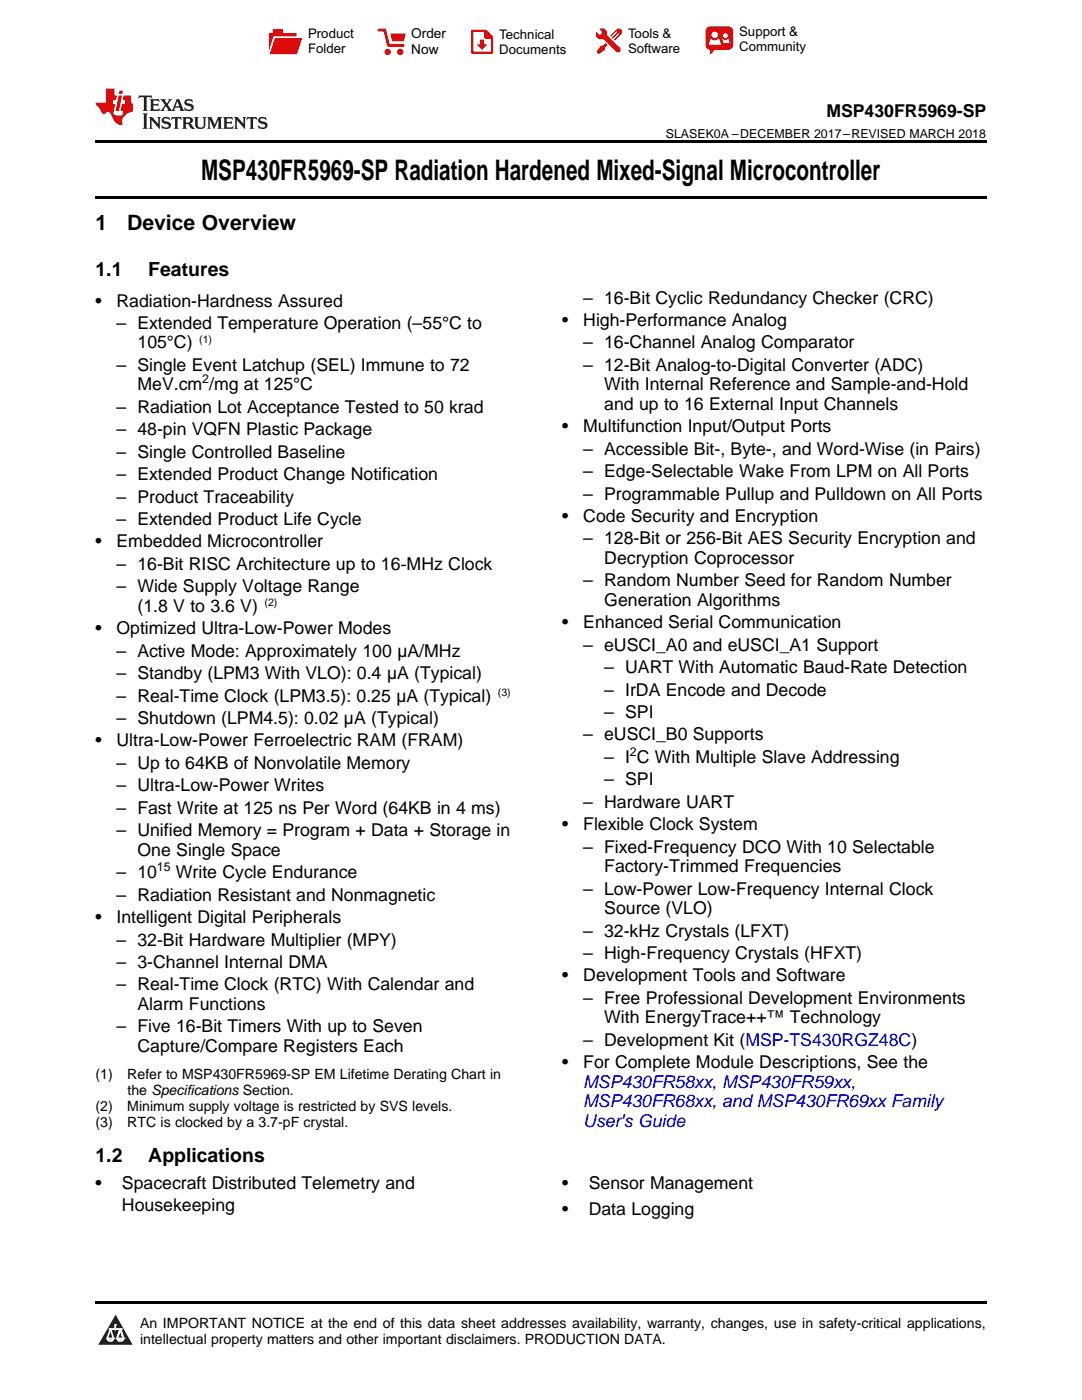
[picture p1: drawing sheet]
<svg xmlns="http://www.w3.org/2000/svg" width="216mm" height="279mm" viewBox="0 0 216 279" stroke-linecap="round" stroke-linejoin="round" font-family="sans-serif">
<defs><g id="words">
<text font-size="5.6" x="40.1" y="36">MSP430FR5969-SP Radiation Hardened Mixed-Signal Microcontroller</text>
<g font-size="4.2">
<text x="19" y="45.9">1</text>
<text x="25.4" y="45.9">Device Overview</text>
</g>
<g font-size="3.9">
<text x="19" y="55.1">1.1</text>
<text x="29.6" y="55.1">Features</text>
<text x="19" y="231.9">1.2</text>
<text x="29.6" y="231.9">Applications</text>
</g>
<g font-size="3.5">
<text x="164.9" y="23.3">MSP430FR5969-SP</text>
<text x="19" y="61.2">•</text>
<text x="23.2" y="61.2">Radiation-Hardness Assured</text>
<text x="23.2" y="65.7">– Extended Temperature Operation (–55°C to</text>
<text x="112.2" y="65.1">•</text>
<text x="116.4" y="60.6">– 16-Bit Cyclic Redundancy Checker (CRC)</text>
<text x="116.4" y="65.1">High-Performance Analog</text>
<text x="27.4" y="69.5">105°C)</text>
<text x="116.4" y="69.5">– 16-Channel Analog Comparator</text>
<text x="23.2" y="74">– Single Event Latchup (SEL) Immune to 72</text>
<text x="27.4" y="77.9">MeV.cm /mg at 125°C</text>
<text x="116.4" y="74">– 12-Bit Analog-to-Digital Converter (ADC)</text>
<text x="120.6" y="77.9">With Internal Reference and Sample-and-Hold</text>
<text x="23.2" y="82.4">– Radiation Lot Acceptance Tested to 50 krad</text>
<text x="120.6" y="81.8">and up to 16 External Input Channels</text>
<text x="23.2" y="86.9">– 48-pin VQFN Plastic Package</text>
<text x="112.2" y="86.3">•</text>
<text x="116.4" y="86.3">Multifunction Input/Output Ports</text>
<text x="23.2" y="91.3">– Single Controlled Baseline</text>
<text x="23.2" y="95.8">– Extended Product Change Notification</text>
<text x="116.4" y="90.7">– Accessible Bit-, Byte-, and Word-Wise (in Pairs)</text>
<text x="116.4" y="95.2">– Edge-Selectable Wake From LPM on All Ports</text>
<text x="23.2" y="100.3">– Product Traceability</text>
<text x="116.4" y="99.7">– Programmable Pullup and Pulldown on All Ports</text>
<text x="23.2" y="104.8">– Extended Product Life Cycle</text>
<text x="112.2" y="104.2">•</text>
<text x="116.4" y="104.2">Code Security and Encryption</text>
<text x="19" y="109.3">•</text>
<text x="23.2" y="109.3">Embedded Microcontroller</text>
<text x="23.2" y="113.7">– 16-Bit RISC Architecture up to 16‑MHz Clock</text>
<text x="116.4" y="108.7">– 128-Bit or 256-Bit AES Security Encryption and</text>
<text x="120.6" y="112.5">Decryption Coprocessor</text>
<text x="23.2" y="118.2">– Wide Supply Voltage Range</text>
<text x="116.4" y="117">– Random Number Seed for Random Number</text>
<text x="27.4" y="122.1">(1.8 V to 3.6 V)</text>
<text x="112.2" y="125.4">•</text>
<text x="116.4" y="125.4">Enhanced Serial Communication</text>
<text x="120.6" y="120.9">Generation Algorithms</text>
<text x="19" y="126.6">•</text>
<text x="23.2" y="126.6">Optimized Ultra-Low-Power Modes</text>
<text x="23.2" y="131.1">– Active Mode: Approximately 100 µA/MHz</text>
<text x="116.4" y="129.9">– eUSCI_A0 and eUSCI_A1 Support</text>
<text x="23.2" y="135.5">– Standby (LPM3 With VLO): 0.4 µA (Typical)</text>
<text x="120.6" y="134.3">– UART With Automatic Baud-Rate Detection</text>
<text x="23.2" y="140">– Real-Time Clock (LPM3.5): 0.25 µA (Typical)</text>
<text x="120.6" y="138.8">– IrDA Encode and Decode</text>
<text x="120.6" y="143.3">– SPI</text>
<text x="19" y="149">•</text>
<text x="23.2" y="144.5">– Shutdown (LPM4.5): 0.02 µA (Typical)</text>
<text x="23.2" y="149">Ultra-Low-Power Ferroelectric RAM (FRAM)</text>
<text x="116.4" y="147.8">– eUSCI_B0 Supports</text>
<text x="23.2" y="153.5">– Up to 64KB of Nonvolatile Memory</text>
<text x="120.6" y="152.3">– I C With Multiple Slave Addressing</text>
<text x="23.2" y="157.9">– Ultra-Low-Power Writes</text>
<text x="116.4" y="161.2">– Hardware UART</text>
<text x="120.6" y="156.7">– SPI</text>
<text x="23.2" y="162.4">– Fast Write at 125 ns Per Word (64KB in 4 ms)</text>
<text x="23.2" y="166.9">– Unified Memory = Program + Data + Storage in</text>
<text x="112.2" y="165.7">•</text>
<text x="116.4" y="165.7">Flexible Clock System</text>
<text x="27.4" y="170.8">One Single Space</text>
<text x="116.4" y="170.2">– Fixed-Frequency DCO With 10 Selectable</text>
<text x="23.2" y="175.3">– 10</text>
<text x="23.2" y="179.7">– Radiation Resistant and Nonmagnetic</text>
<text x="35.1" y="175.3">Write Cycle Endurance</text>
<text x="116.4" y="178.5">– Low-Power Low-Frequency Internal Clock</text>
<text x="120.6" y="174.1">Factory-Trimmed Frequencies</text>
<text x="19" y="184.2">•</text>
<text x="23.2" y="184.2">Intelligent Digital Peripherals</text>
<text x="120.6" y="182.4">Source (VLO)</text>
<text x="23.2" y="188.7">– 32-Bit Hardware Multiplier (MPY)</text>
<text x="116.4" y="186.9">– 32-kHz Crystals (LFXT)</text>
<text x="116.4" y="191.4">– High-Frequency Crystals (HFXT)</text>
<text x="23.2" y="193.2">– 3-Channel Internal DMA</text>
<text x="23.2" y="197.7">– Real-Time Clock (RTC) With Calendar and</text>
<text x="112.2" y="195.9">•</text>
<text x="116.4" y="195.9">Development Tools and Software</text>
<text x="27.4" y="201.5">Alarm Functions</text>
<text x="116.4" y="200.3">– Free Professional Development Environments</text>
<text x="23.2" y="206">– Five 16-Bit Timers With up to Seven</text>
<text x="27.4" y="209.9">Capture/Compare Registers Each</text>
<text x="116.4" y="208.7">– Development Kit (MSP-TS430RGZ48C)</text>
<text x="120.6" y="204.2">With EnergyTrace++™ Technology</text>
<text x="112.2" y="213.2">•</text>
<text x="116.4" y="213.2">For Complete Module Descriptions, See the</text>
<text x="19" y="237.4">•</text>
<text x="24.3" y="237.4">Spacecraft Distributed Telemetry and</text>
<text x="112.2" y="237.4">•</text>
<text x="117.5" y="237.4">Sensor Management</text>
<text x="24.3" y="241.6">Housekeeping</text>
<text x="112.2" y="242.5">•</text>
<text x="117.5" y="242.5">Data Logging</text>
</g>
<g font-size="3.5" fill="#00f">
<text x="116.4" y="217.1">MSP430FR58xx, MSP430FR59xx,</text>
<text x="116.4" y="220.9">MSP430FR68xx, and MSP430FR69xx Family</text>
<text x="116.4" y="224.8">User's Guide</text>
</g>
<g font-size="2.8">
<text x="19" y="215.3">(1)</text>
<text x="25.4" y="215.3">Refer to MSP430FR5969-SP EM Lifetime Derating Chart in</text>
<text x="19" y="221.7">(2)</text>
<text x="25.4" y="221.7">Minimum supply voltage is restricted by SVS levels.</text>
<text x="25.4" y="218.5">the Specifications Section.</text>
<text x="19" y="224.8">(3)</text>
<text x="25.4" y="224.8">RTC is clocked by a 3.7-pF crystal.</text>
<text x="27.9" y="265">An IMPORTANT NOTICE at the end of this data sheet addresses availability, warranty, changes, use in safety-critical applications,</text>
<text x="27.9" y="268.2">intellectual property matters and other important disclaimers. PRODUCTION DATA.</text>
</g>
<g font-size="2.7">
<text x="82.1" y="7.7">Order</text>
<text x="82.1" y="10.7">Now</text>
</g>
<g font-size="2.6">
<text x="61.5" y="7.6">Product</text>
<text x="61.5" y="10.6">Folder</text>
<text x="99.6" y="7.8">Technical</text>
<text x="99.6" y="10.8">Documents</text>
<text x="125.3" y="7.6">Tools &amp;</text>
<text x="125.3" y="10.6">Software</text>
<text x="147.5" y="7.2">Support &amp;</text>
<text x="147.5" y="10.2">Community</text>
</g>
<g font-size="2.5">
<text x="132.9" y="27.4">SLASEK0A –DECEMBER 2017–REVISED MARCH 2018</text>
<text x="40.4" y="76.5">2</text>
<text x="125.7" y="150.8">2</text>
<text x="31.3" y="173.8">15</text>
</g>
<g font-size="2.1">
<text x="39.7" y="68.4">(1)</text>
<text x="52.8" y="121">(2)</text>
<text x="99.3" y="138.9">(3)</text>
</g>
</g></defs>
<path d="M23.1 262.4l3.4 6h-6.9z" fill="#231f20"/>
<path d="M21.4 267.1h1.2l-.3 .5h-.3a.55 .55 0 0 1-.6-.5z" fill-rule="evenodd" fill="#fff"/>
<path d="M21.4 267.1h1.2l-.3 .5h-.3a.55 .55 0 0 1-.6-.5z" fill="none" stroke="#231f20" stroke-width=".34"/>
<path d="M21.4 267.1l1.2 .1-.3 .4h-.5z" fill="none" stroke="#fff" stroke-width=".34"/>
<path d="M23 265.3h.1" fill="none" stroke="#fff" stroke-width=".34"/>
<path d="M23 264.4v.9z" fill="#fff"/>
<path d="M23 264.4v.9z" fill="none" stroke="#fff" stroke-width=".34"/>
<circle cx="23" cy="264.4" r=".17" fill="#fff"/>
<path d="M21.9 265.2h.1" fill="none" stroke="#fff" stroke-width=".34"/>
<path d="M21.9 265.2h2.3z" fill="#fff"/>
<path d="M21.9 265.2h2.3z" fill="none" stroke="#fff" stroke-width=".34"/>
<circle cx="24.2" cy="265.2" r=".17" fill="#fff"/>
<path d="M23.3 267.1h.1" fill="none" stroke="#fff" stroke-width=".34"/>
<path d="M24 265.2l-.7 1.9z" fill="#fff"/>
<path d="M24 265.2l-.7 1.9z" fill="none" stroke="#fff" stroke-width=".34"/>
<path d="M24 265.2l.7 1.9z" fill="#fff"/>
<path d="M24 265.2l.7 1.9z" fill="none" stroke="#fff" stroke-width=".34"/>
<path d="M24.6 267.1h.1" fill="none" stroke="#fff" stroke-width=".34"/>
<circle cx="21.4" cy="267.1" r=".17" fill="#fff"/>
<path d="M22.1 265.2l-.7 1.9z" fill="#fff"/>
<path d="M22.1 265.2l-.7 1.9z" fill="none" stroke="#fff" stroke-width=".34"/>
<path d="M22.1 265.2l.5 1.9z" fill="#fff"/>
<path d="M22.1 265.2l.5 1.9z" fill="none" stroke="#fff" stroke-width=".34"/>
<circle cx="22.6" cy="267.1" r=".17" fill="#fff"/>
<path d="M23.4 267.1h1.3a.65 .65 0 0 1-.7 .5 .65 .65 0 0 1-.6-.5z" fill-rule="evenodd" fill="#fff"/>
<path d="M23.4 267.1h1.3a.65 .65 0 0 1-.7 .5 .65 .65 0 0 1-.6-.5z" fill="none" stroke="#231f20" stroke-width=".34"/>
<path d="M23.4 267.1h1.3l-.4 .5h-.6z" fill="none" stroke="#fff" stroke-width=".34"/>
<path d="M23.3 267.1h.1" fill="none" stroke="#fff" stroke-width=".34"/>
<circle cx="24.7" cy="267.1" r=".17" fill="#fff"/>
<path d="M19 39.1h177.8v.5h-177.8zM19 28h177.8v.5h-177.8zM19 259.7h177.8v.5h-177.8z" fill="#000"/>
<path d="M27.7 19.1l-.1 .6 .6-.3h.5v.2v2.2l-.2 .3h1l-.2-.3v-2.2v-.2h.5l.6 .3-.2-.6zM29.9 19.8l.2 .4v1.6l-.2 .3h1.9l.1-.6a1.09 1.09 0 0 1-1.3 .2v-.7h.6l.4 .2v-.6l-.2 .2h-.8v-.6l.2-.1a1.01 1.01 0 0 1 1 .3l-.1-.6zM32 19.8l.9 1.2-1 1.1h.9l-.2-.2 .5-.7 .5 .7-.3 .2h1.7l-.2-.2 .1-.4h1l.1 .4-.2 .2h1l-.3-.3-.7-2h-.5l-1 2.2-.8-1.1 .9-1.1h-.9l.2 .2-.4 .7-.4-.7 .2-.2zM35.4 20.2l.4 1h-.8zM37 19.9a.66 .66 0 0 0-.2 .8 .66 .66 0 0 0 .6 .4l.7 .2 .1 .2a.8 .8 0 0 1-.7 .4 .8 .8 0 0 1-.7-.5l.1 .7 .2-.1a.94 .94 0 0 0 1.1 .1 .94 .94 0 0 0 .4-.9 1.48 1.48 0 0 0-1.3-.6v-.4a1.1 1.1 0 0 1 1.2 .2l-.2-.6-.2 .1-.5-.1zM28.5 22.6l.2 .4v2.3l-.2 .4h1l-.2-.4v-2.3l.2-.4zM29.7 23.4l.2 .3v1.6l-.2 .4h.8l-.3-.4 .1-1.3 1.6 1.7v-2l.2-.3h-.7l.2 .2v1.1l-1.2-1.3zM32.5 23.5a.66 .66 0 0 0-.2 .7 .66 .66 0 0 0 .6 .5l.6 .1 .2 .3a.8 .8 0 0 1-.8 .4 .8 .8 0 0 1-.7-.5l.2 .7 .2-.1a.94 .94 0 0 0 1 .1 .94 .94 0 0 0 .5-1 1.47 1.47 0 0 0-1.3-.6l-.1-.3a1.1 1.1 0 0 1 1.3 .2l-.2-.6-.2 .1-.5-.2zM34.3 23.4l-.2 .6a.64 .64 0 0 1 .8-.3v1.6l-.2 .4h1l-.3-.4 .1-1.6a.66 .66 0 0 1 .8 .3l-.2-.6zM36.3 23.4l.3 .3v1.6l-.3 .4h1l-.2-.2v-.8l.5 .1 .1 .1a.8 .8 0 0 0 1.2 .7l-1-1a.62 .62 0 0 0 .6-.6 .62 .62 0 0 0-.6-.6zM37.1 23.7h.1a.48 .48 0 0 1 .6 0 .48 .48 0 0 1 .1 .6l-.2 .1-.6 .1zM38.7 23.4l.2 .2a2.29 2.29 0 0 0 .4 2 1.05 1.05 0 0 0 1.7-.7v-1.3l.2-.2h-.8l.2 .3v1.2a.61 .61 0 0 1-.6 .6 .61 .61 0 0 1-.6-.6v-1.2l.3-.3zM41.3 23.4l.3 .3v1.6l-.3 .4h.8l-.2-.4v-1.4l.8 1.8 .9-1.8v1.4l-.2 .4h.9l-.2-.4v-1.6l.2-.3h-.8l-.7 1.5-.6-1.5zM44.5 23.4l.2 .3v1.6l-.2 .4h1.9l.2-.6a1.1 1.1 0 0 1-1.4 .2v-.7h.6l.4 .2v-.7l-.2 .2h-.8v-.5l.2-.2a1.02 1.02 0 0 1 1.1 .3l-.2-.5zM46.7 23.4l.2 .3v1.6l-.2 .4h.8l-.3-.4 .1-1.3 1.6 1.7v-2l.2-.3h-.7l.2 .2v1.1l-1.2-1.3zM49.3 23.4l-.1 .6a.64 .64 0 0 1 .8-.3v1.6l-.3 .4h1l-.2-.4v-1.6a.66 .66 0 0 1 .8 .3l-.1-.6zM51.7 23.5a.66 .66 0 0 0-.2 .7 .66 .66 0 0 0 .7 .5l.6 .1 .1 .3a.8 .8 0 0 1-.7 .4 .8 .8 0 0 1-.7-.5l.1 .7 .2-.1a.94 .94 0 0 0 1.1 .1 .94 .94 0 0 0 .4-1 1.48 1.48 0 0 0-1.2-.6l-.1-.3a1.1 1.1 0 0 1 1.2 .2l-.2-.6-.1 .1-.6-.2z" fill="#231f20"/>
<path d="M21.1 17.7v2.8h-2v.3l.9 1a.96 .96 0 0 0 1 .9 .59 .59 0 0 1 .5-.3 .59 .59 0 0 1 .5 .3l.4 .8a1.61 1.61 0 0 0 2.1 1.3 1.63 1.63 0 0 1 1.1-2.2l.9-.4v-1.5a1.6 1.6 0 0 1-.4-1.6h-1.4l-.2 .9h.5l-.2 .8h-.5l-.2 1v.3h.5l-.2 .9h-.7a.74 .74 0 0 1-1-.6l.3-1.6h-.5l.2-.8h.5l.1-.9h-.4v-1.4zM23.7 19.1l-.7 3h.8l.6-3zM23.8 18.1l-.1 .7h.7l.2-.7z" fill="#ee1d23"/>
<g fill="#d60000">
<path d="M54.4 5.8h2v.8h2.8v4.2h-5.5v-4.2h.7z" fill-rule="evenodd"/>
<path d="M54.7 7.5h5.6l-1 3.3h-5.6z" fill-rule="evenodd"/>
</g>
<path d="M54.6 7.4h5.8l-.1 .1h-5.5l-1.1 3.3z" fill-rule="evenodd" fill="#fff"/>
<path d="M54.6 7.4h5.8l-.1 .1h-5.5l-1.1 3.3z" fill="none" stroke="#fff" stroke-width=".2"/>
<path d="M75.6 6h1.2l.7 3.1h3" fill="none" stroke="#d60000" stroke-width=".56"/>
<g fill="#d60000">
<path d="M77.9 6.7h3.1l-.4 1.5h-2.3z" fill-rule="evenodd"/>
<circle cx="77.3" cy="10.4" r=".64"/>
<circle cx="79.9" cy="10.4" r=".64"/>
</g>
<path d="M94.2 6.2h2.7l1.3 1.2v3.1h-4z" fill="none" stroke="#d60000" stroke-width=".44"/>
<g fill="#d60000">
<path d="M95.8 7.9h.8v1h.6l-1 1.1-1-1v-.1h.6z" fill-rule="evenodd"/>
<path d="M96.6 6.2h.3l1.3 1.2v.4h-1.3l-.3-.4z" fill-rule="evenodd"/>
<path d="M119.6 5.7h.9l.6 .6 .1 .7 2.5 2.5-.8 .8-2.3-2.3-1.1-.2-.6-.6v-.8l.7 .6 .5-.4v-.2l-.4-.5z" fill-rule="evenodd"/>
<path d="M119.9 9.1h.4l.5-.5 .4 .4-.5 .5v.4l-1.2 .9-.5-.5z" fill-rule="evenodd"/>
<path d="M123 5.9a.67 .67 0 0 1 .9 0 .67 .67 0 0 1 0 .9z" fill-rule="evenodd"/>
<path d="M123 5.9l.9 .9-1.2 1.2h-.2l.1-.2 .9-.9 .1-.2h-.3l-.9 1h-.2v-.2l.9-1 .1-.2h-.3l-.9 1h-.2v-.2z" fill-rule="evenodd"/>
<circle cx="123.3" cy="9.9" r=".54"/>
</g>
<path d="M121.1 6.3l-.1 .7" fill="none" stroke="#d60000" stroke-width=".2"/>
<g fill="#d60000">
<path d="M141.1 5.5l.6-.2h3.6a.95 .95 0 0 1 1 .9v2.8a.95 .95 0 0 1-1 .9h-3.6a.95 .95 0 0 1-.9-.9v-2.8z" fill-rule="evenodd"/>
<path d="M141.7 9.9h.9l-.7 .9h-.2z" fill-rule="evenodd"/>
</g>
<g fill="#fff">
<path d="M144.3 8.6h1.3z"/>
<path d="M141.8 7.8h.3l.1 .2h.8l.2-.2h.3l.4 1.1h-2.5z" fill-rule="evenodd"/>
<path d="M144.2 7.8h.2l.2 .2h.4l.2-.2h.2l.2 .8h-1.3z" fill-rule="evenodd"/>
<circle cx="142.6" cy="6.9" r=".65"/>
<circle cx="144.8" cy="7.1" r=".48"/>
</g>
<use href="#words"/>
</svg>
